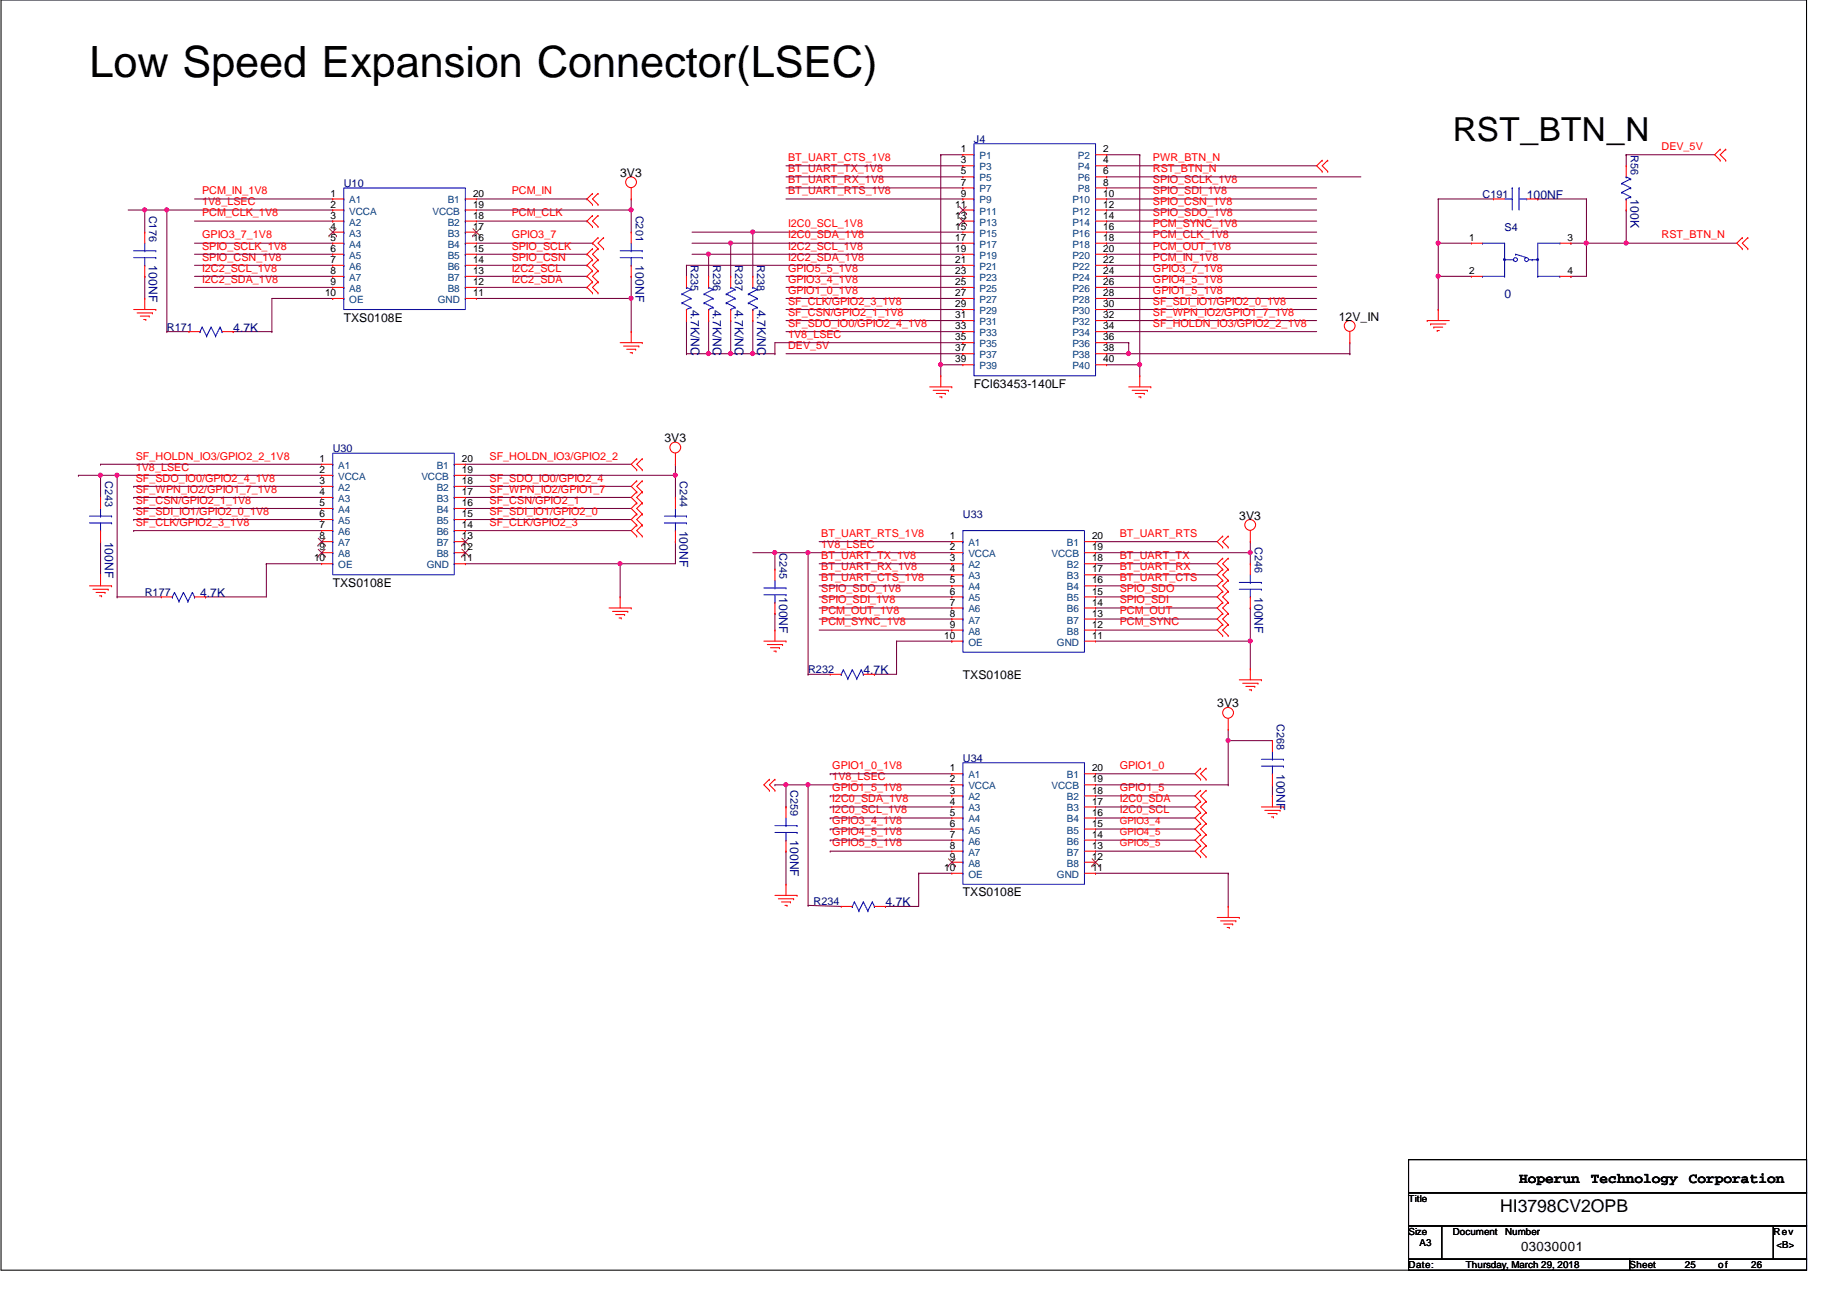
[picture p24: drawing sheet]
<svg xmlns="http://www.w3.org/2000/svg" width="297mm" height="210mm" viewBox="0 0 297 210" stroke-linecap="round" stroke-linejoin="round" font-family="sans-serif">
<defs><g id="words">
<text font-size="6.9" x="14.4" y="12.4">Low Speed Expansion Connector(LSEC)</text>
<text font-size="5.3" x="233.6" y="22.7">RST_BTN_N</text>
<text font-size="2.8" x="241.3" y="194.9">HI3798CV2OPB</text>
<g font-size="2.3">
<text x="244.3" y="190.2">Hoperun</text>
<text x="255.9" y="190.2">Technology</text>
<text x="271.6" y="190.2">Corporation</text>
</g>
<text font-size="2.1" x="244.6" y="201.3">03030001</text>
<g font-size="1.9">
<text x="99.7" y="28.4">3V3</text>
<text x="55.3" y="51.7">TXS0108E</text>
<text x="215.3" y="51.6">12V_IN</text>
<text x="156.6" y="62.4">FCI63453-140LF</text>
<text x="106.8" y="71.1">3V3</text>
<text x="199.3" y="83.6">3V3</text>
<text x="53.5" y="94.4">TXS0108E</text>
<text x="154.9" y="109.2">TXS0108E</text>
<text x="195.7" y="113.8">3V3</text>
<text x="154.9" y="144.2">TXS0108E</text>
</g>
<g font-size="1.9" fill="#000080">
<text x="245.5" y="32">100NF</text>
<text x="262.2" y="32" transform="rotate(90 262.2 32)">100K</text>
<text x="24" y="42.7" transform="rotate(90 24 42.7)">100NF</text>
<text x="102.2" y="42.7" transform="rotate(90 102.2 42.7)">100NF</text>
<text x="37.5" y="53.3">4.7K</text>
<text x="111.1" y="49.8" transform="rotate(90 111.1 49.8)">4.7K/NC</text>
<text x="114.6" y="49.8" transform="rotate(90 114.6 49.8)">4.7K/NC</text>
<text x="118.2" y="49.8" transform="rotate(90 118.2 49.8)">4.7K/NC</text>
<text x="121.7" y="49.8" transform="rotate(90 121.7 49.8)">4.7K/NC</text>
<text x="242" y="48">0</text>
<text x="16.8" y="87.1" transform="rotate(90 16.8 87.1)">100NF</text>
<text x="109.3" y="85.3" transform="rotate(90 109.3 85.3)">100NF</text>
<text x="32.2" y="96">4.7K</text>
<text x="125.3" y="96" transform="rotate(90 125.3 96)">100NF</text>
<text x="201.8" y="96" transform="rotate(90 201.8 96)">100NF</text>
<text x="138.9" y="108.5">4.7K</text>
<text x="205.3" y="124.5" transform="rotate(90 205.3 124.5)">100NF</text>
<text x="127.1" y="135.1" transform="rotate(90 127.1 135.1)">100NF</text>
<text x="142.4" y="145.8">4.7K</text>
</g>
<g font-size="1.7" fill="#000080">
<text x="156.6" y="22.9">J4</text>
<text x="262.3" y="24.9" transform="rotate(90 262.3 24.9)">R56</text>
<text x="24" y="34.7" transform="rotate(90 24 34.7)">C176</text>
<text x="55.3" y="30.1">U10</text>
<text x="102.2" y="34.7" transform="rotate(90 102.2 34.7)">C201</text>
<text x="238.4" y="31.8">C191</text>
<text x="242" y="37.2">S4</text>
<text x="111.1" y="42.7" transform="rotate(90 111.1 42.7)">R235</text>
<text x="114.7" y="42.7" transform="rotate(90 114.7 42.7)">R236</text>
<text x="118.2" y="42.7" transform="rotate(90 118.2 42.7)">R237</text>
<text x="121.8" y="42.7" transform="rotate(90 121.8 42.7)">R238</text>
<text x="26.8" y="53.2">R171</text>
<text x="16.9" y="77.3" transform="rotate(90 16.9 77.3)">C243</text>
<text x="53.5" y="72.7">U30</text>
<text x="109.3" y="77.3" transform="rotate(90 109.3 77.3)">C244</text>
<text x="154.9" y="83.4">U33</text>
<text x="125.3" y="88.9" transform="rotate(90 125.3 88.9)">C245</text>
<text x="201.8" y="88" transform="rotate(90 201.8 88)">C246</text>
<text x="23.3" y="95.8">R177</text>
<text x="130" y="108.3">R232</text>
<text x="205.4" y="116.5" transform="rotate(90 205.4 116.5)">C268</text>
<text x="154.9" y="122.5">U34</text>
<text x="127.1" y="127.1" transform="rotate(90 127.1 127.1)">C259</text>
<text x="130.8" y="145.6">R234</text>
</g>
<g font-size="1.7" fill="#f00">
<text x="126.7" y="29.5">BT_UART_RX_1V8</text>
<text x="126.7" y="27.7">BT_UART_TX_1V8</text>
<text x="126.7" y="25.9">BT_UART_CTS_1V8</text>
<text x="185.4" y="29.5">SPIO_SCLK_1V8</text>
<text x="185.4" y="25.9">PWR_BTN_N</text>
<text x="185.4" y="27.7">RST_BTN_N</text>
<text x="267.2" y="24.1">DEV_5V</text>
<text x="32.5" y="33">1V8_LSEC</text>
<text x="32.5" y="31.2">PCM_IN_1V8</text>
<text x="32.5" y="34.8">PCM_CLK_1V8</text>
<text x="82.3" y="34.8">PCM_CLK</text>
<text x="82.3" y="31.2">PCM_IN</text>
<text x="126.7" y="31.2">BT_UART_RTS_1V8</text>
<text x="185.4" y="34.8">SPIO_SDO_1V8</text>
<text x="185.4" y="31.2">SPIO_SDI_1V8</text>
<text x="185.4" y="33">SPIO_CSN_1V8</text>
<text x="32.5" y="38.4">GPIO3_7_1V8</text>
<text x="32.5" y="41.9">SPIO_CSN_1V8</text>
<text x="32.5" y="40.1">SPIO_SCLK_1V8</text>
<text x="82.3" y="38.4">GPIO3_7</text>
<text x="82.3" y="40.1">SPIO_SCLK</text>
<text x="82.3" y="41.9">SPIO_CSN</text>
<text x="126.7" y="41.9">I2C2_SDA_1V8</text>
<text x="126.7" y="40.1">I2C2_SCL_1V8</text>
<text x="126.7" y="36.6">I2C0_SCL_1V8</text>
<text x="126.7" y="38.4">I2C0_SDA_1V8</text>
<text x="185.4" y="41.9">PCM_IN_1V8</text>
<text x="185.4" y="38.4">PCM_CLK_1V8</text>
<text x="185.4" y="40.1">PCM_OUT_1V8</text>
<text x="185.4" y="36.6">PCM_SYNC_1V8</text>
<text x="267.2" y="38.4">RST_BTN_N</text>
<text x="32.5" y="45.5">I2C2_SDA_1V8</text>
<text x="32.5" y="43.7">I2C2_SCL_1V8</text>
<text x="82.3" y="45.5">I2C2_SDA</text>
<text x="82.3" y="43.7">I2C2_SCL</text>
<text x="126.7" y="43.7">GPIO5_5_1V8</text>
<text x="126.7" y="45.5">GPIO3_4_1V8</text>
<text x="126.7" y="47.2">GPIO1_0_1V8</text>
<text x="185.4" y="43.7">GPIO3_7_1V8</text>
<text x="185.4" y="45.5">GPIO4_5_1V8</text>
<text x="185.4" y="47.2">GPIO1_5_1V8</text>
<text x="126.7" y="49">SF_CLK/GPIO2_3_1V8</text>
<text x="126.7" y="50.8">SF_CSN/GPIO2_1_1V8</text>
<text x="126.7" y="52.6">SF_SDO_IO0/GPIO2_4_1V8</text>
<text x="185.4" y="49">SF_SDI_IO1/GPIO2_0_1V8</text>
<text x="185.4" y="50.8">SF_WPN_IO2/GPIO1_7_1V8</text>
<text x="185.4" y="52.6">SF_HOLDN_IO3/GPIO2_2_1V8</text>
<text x="126.7" y="56.1">DEV_5V</text>
<text x="126.7" y="54.4">1V8_LSEC</text>
<text x="21.8" y="75.7">1V8_LSEC</text>
<text x="21.8" y="77.5">SF_SDO_IO0/GPIO2_4_1V8</text>
<text x="21.8" y="73.9">SF_HOLDN_IO3/GPIO2_2_1V8</text>
<text x="78.7" y="77.5">SF_SDO_IO0/GPIO2_4</text>
<text x="78.7" y="73.9">SF_HOLDN_IO3/GPIO2_2</text>
<text x="21.8" y="82.8">SF_SDI_IO1/GPIO2_0_1V8</text>
<text x="21.8" y="81">SF_CSN/GPIO2_1_1V8</text>
<text x="21.8" y="79.2">SF_WPN_IO2/GPIO1_7_1V8</text>
<text x="78.7" y="81">SF_CSN/GPIO2_1</text>
<text x="78.7" y="82.8">SF_SDI_IO1/GPIO2_0</text>
<text x="78.7" y="79.2">SF_WPN_IO2/GPIO1_7</text>
<text x="21.8" y="84.6">SF_CLK/GPIO2_3_1V8</text>
<text x="78.7" y="84.6">SF_CLK/GPIO2_3</text>
<text x="132.1" y="88.1">1V8_LSEC</text>
<text x="132.1" y="86.4">BT_UART_RTS_1V8</text>
<text x="132.1" y="89.9">BT_UART_TX_1V8</text>
<text x="180.1" y="89.9">BT_UART_TX</text>
<text x="180.1" y="86.4">BT_UART_RTS</text>
<text x="132.1" y="95.2">SPIO_SDO_1V8</text>
<text x="132.1" y="91.7">BT_UART_RX_1V8</text>
<text x="132.1" y="93.5">BT_UART_CTS_1V8</text>
<text x="180.1" y="91.7">BT_UART_RX</text>
<text x="180.1" y="93.5">BT_UART_CTS</text>
<text x="180.1" y="95.2">SPIO_SDO</text>
<text x="132.1" y="97">SPIO_SDI_1V8</text>
<text x="132.1" y="98.8">PCM_OUT_1V8</text>
<text x="132.1" y="100.6">PCM_SYNC_1V8</text>
<text x="180.1" y="97">SPIO_SDI</text>
<text x="180.1" y="100.6">PCM_SYNC</text>
<text x="180.1" y="98.8">PCM_OUT</text>
<text x="133.9" y="125.5">1V8_LSEC</text>
<text x="133.9" y="123.7">GPIO1_0_1V8</text>
<text x="180.1" y="123.7">GPIO1_0</text>
<text x="133.9" y="127.3">GPIO1_5_1V8</text>
<text x="133.9" y="130.8">I2C0_SCL_1V8</text>
<text x="133.9" y="129">I2C0_SDA_1V8</text>
<text x="180.1" y="127.3">GPIO1_5</text>
<text x="180.1" y="130.8">I2C0_SCL</text>
<text x="180.1" y="129">I2C0_SDA</text>
<text x="133.9" y="136.1">GPIO5_5_1V8</text>
<text x="133.9" y="134.4">GPIO4_5_1V8</text>
<text x="133.9" y="132.6">GPIO3_4_1V8</text>
</g>
<g font-size="1.6">
<text x="154.5" y="24.5">1</text>
<text x="154.5" y="26.3">3</text>
<text x="154.5" y="28.1">5</text>
<text x="154.5" y="29.8">7</text>
<text x="177.4" y="24.5">2</text>
<text x="177.4" y="26.3">4</text>
<text x="177.4" y="28.1">6</text>
<text x="177.4" y="29.8">8</text>
<text x="53.2" y="31.6">1</text>
<text x="53.2" y="33.4">2</text>
<text x="53.2" y="35.2">3</text>
<text x="76.1" y="35.2">18</text>
<text x="76.1" y="33.4">19</text>
<text x="76.1" y="31.6">20</text>
<text x="153.6" y="33.4">11</text>
<text x="153.6" y="35.2">13</text>
<text x="154.5" y="31.6">9</text>
<text x="177.4" y="31.6">10</text>
<text x="177.4" y="33.4">12</text>
<text x="177.4" y="35.2">14</text>
<text x="53.2" y="37">4</text>
<text x="53.2" y="38.7">5</text>
<text x="53.2" y="40.5">6</text>
<text x="76.1" y="40.5">15</text>
<text x="76.1" y="38.7">16</text>
<text x="76.1" y="37">17</text>
<text x="153.6" y="37">15</text>
<text x="153.6" y="38.7">17</text>
<text x="153.6" y="40.5">19</text>
<text x="177.4" y="37">16</text>
<text x="177.4" y="38.7">18</text>
<text x="177.4" y="40.5">20</text>
<text x="236.3" y="38.7">1</text>
<text x="252.1" y="38.7">3</text>
<text x="52.3" y="47.6">10</text>
<text x="53.2" y="42.3">7</text>
<text x="53.2" y="44.1">8</text>
<text x="53.2" y="45.8">9</text>
<text x="76.1" y="47.6">11</text>
<text x="76.1" y="45.8">12</text>
<text x="76.1" y="44.1">13</text>
<text x="76.1" y="42.3">14</text>
<text x="153.6" y="42.3">21</text>
<text x="153.6" y="44.1">23</text>
<text x="153.6" y="45.8">25</text>
<text x="153.6" y="47.6">27</text>
<text x="177.4" y="42.3">22</text>
<text x="177.4" y="44.1">24</text>
<text x="177.4" y="45.8">26</text>
<text x="177.4" y="47.6">28</text>
<text x="236.3" y="44.1">2</text>
<text x="252.1" y="44.1">4</text>
<text x="153.6" y="49.4">29</text>
<text x="153.6" y="51.2">31</text>
<text x="153.6" y="53">33</text>
<text x="177.4" y="49.4">30</text>
<text x="177.4" y="51.2">32</text>
<text x="177.4" y="53">34</text>
<text x="153.6" y="54.7">35</text>
<text x="153.6" y="56.5">37</text>
<text x="153.6" y="58.3">39</text>
<text x="177.4" y="54.7">36</text>
<text x="177.4" y="56.5">38</text>
<text x="177.4" y="58.3">40</text>
<text x="51.4" y="74.3">1</text>
<text x="51.4" y="76.1">2</text>
<text x="51.4" y="77.9">3</text>
<text x="74.3" y="77.9">18</text>
<text x="74.3" y="76.1">19</text>
<text x="74.3" y="74.3">20</text>
<text x="51.4" y="79.6">4</text>
<text x="51.4" y="81.4">5</text>
<text x="51.4" y="83.2">6</text>
<text x="74.3" y="83.2">15</text>
<text x="74.3" y="81.4">16</text>
<text x="74.3" y="79.6">17</text>
<text x="51.4" y="85">7</text>
<text x="51.4" y="86.7">8</text>
<text x="51.4" y="88.5">9</text>
<text x="74.3" y="88.5">12</text>
<text x="74.3" y="86.7">13</text>
<text x="74.3" y="85">14</text>
<text x="152.7" y="86.7">1</text>
<text x="152.7" y="88.5">2</text>
<text x="175.6" y="88.5">19</text>
<text x="175.6" y="86.7">20</text>
<text x="50.5" y="90.3">10</text>
<text x="74.3" y="90.3">11</text>
<text x="152.7" y="90.3">3</text>
<text x="152.7" y="92.1">4</text>
<text x="152.7" y="93.9">5</text>
<text x="152.7" y="95.6">6</text>
<text x="175.6" y="95.6">15</text>
<text x="175.6" y="93.9">16</text>
<text x="175.6" y="92.1">17</text>
<text x="175.6" y="90.3">18</text>
<text x="152.7" y="97.4">7</text>
<text x="152.7" y="99.2">8</text>
<text x="152.7" y="101">9</text>
<text x="175.6" y="101">12</text>
<text x="175.6" y="99.2">13</text>
<text x="175.6" y="97.4">14</text>
<text x="151.8" y="102.7">10</text>
<text x="175.6" y="102.7">11</text>
<text x="152.7" y="124.1">1</text>
<text x="152.7" y="125.9">2</text>
<text x="175.6" y="125.9">19</text>
<text x="175.6" y="124.1">20</text>
<text x="152.7" y="127.6">3</text>
<text x="152.7" y="129.4">4</text>
<text x="152.7" y="131.2">5</text>
<text x="175.6" y="131.2">16</text>
<text x="175.6" y="129.4">17</text>
<text x="175.6" y="127.6">18</text>
<text x="152.7" y="133">6</text>
<text x="152.7" y="134.7">7</text>
<text x="152.7" y="136.5">8</text>
<text x="175.6" y="136.5">13</text>
<text x="175.6" y="134.7">14</text>
<text x="175.6" y="133">15</text>
<text x="151.8" y="140.1">10</text>
<text x="152.7" y="138.3">9</text>
<text x="175.6" y="140.1">11</text>
<text x="175.6" y="138.3">12</text>
<text x="226.5" y="193.3">Title</text>
<text x="226.5" y="198.6">Size</text>
<text x="226.5" y="204">Date:</text>
<text x="228.3" y="200.4">A3</text>
<text x="233.6" y="198.6">Document</text>
<text x="235.8" y="204">Thursday, March 29, 2018</text>
<text x="242.1" y="198.6">Number</text>
<text x="262.1" y="204">Sheet</text>
<text x="271" y="204">25</text>
<text x="276.3" y="204">o f</text>
<text x="281.6" y="204">26</text>
<text x="285.2" y="198.6">Rev</text>
<text x="285.7" y="200.7">&lt;B&gt;</text>
</g>
<g font-size="1.6" fill="#004080">
<text x="157.5" y="25.6">P1</text>
<text x="157.5" y="27.4">P3</text>
<text x="157.5" y="29.2">P5</text>
<text x="173.4" y="25.6">P2</text>
<text x="173.4" y="27.4">P4</text>
<text x="173.4" y="29.2">P6</text>
<text x="56.2" y="32.7">A1</text>
<text x="56.2" y="34.5">VCCA</text>
<text x="69.6" y="34.5">VCCB</text>
<text x="72" y="32.7">B1</text>
<text x="157.5" y="30.9">P7</text>
<text x="157.5" y="32.7">P9</text>
<text x="157.5" y="34.5">P11</text>
<text x="172.5" y="32.7">P10</text>
<text x="172.5" y="34.5">P12</text>
<text x="173.4" y="30.9">P8</text>
<text x="56.2" y="36.3">A2</text>
<text x="56.2" y="38.1">A3</text>
<text x="56.2" y="39.8">A4</text>
<text x="56.2" y="41.6">A5</text>
<text x="72" y="41.6">B5</text>
<text x="72" y="39.8">B4</text>
<text x="72" y="38.1">B3</text>
<text x="72" y="36.3">B2</text>
<text x="157.5" y="36.3">P13</text>
<text x="157.5" y="38.1">P15</text>
<text x="157.5" y="39.8">P17</text>
<text x="157.5" y="41.6">P19</text>
<text x="172.5" y="36.3">P14</text>
<text x="172.5" y="38.1">P16</text>
<text x="172.5" y="39.8">P18</text>
<text x="172.5" y="41.6">P20</text>
<text x="56.2" y="43.4">A6</text>
<text x="56.2" y="45.2">A7</text>
<text x="56.2" y="46.9">A8</text>
<text x="72" y="46.9">B8</text>
<text x="72" y="45.2">B7</text>
<text x="72" y="43.4">B6</text>
<text x="157.5" y="43.4">P21</text>
<text x="157.5" y="45.2">P23</text>
<text x="157.5" y="46.9">P25</text>
<text x="172.5" y="43.4">P22</text>
<text x="172.5" y="45.2">P24</text>
<text x="172.5" y="46.9">P26</text>
<text x="56.2" y="48.7">OE</text>
<text x="70.4" y="48.7">GND</text>
<text x="157.5" y="48.7">P27</text>
<text x="157.5" y="50.5">P29</text>
<text x="157.5" y="52.3">P31</text>
<text x="172.5" y="48.7">P28</text>
<text x="172.5" y="50.5">P30</text>
<text x="172.5" y="52.3">P32</text>
<text x="157.5" y="54.1">P33</text>
<text x="157.5" y="55.8">P35</text>
<text x="157.5" y="57.6">P37</text>
<text x="157.5" y="59.4">P39</text>
<text x="172.5" y="54.1">P34</text>
<text x="172.5" y="55.8">P36</text>
<text x="172.5" y="57.6">P38</text>
<text x="172.5" y="59.4">P40</text>
<text x="54.4" y="75.4">A1</text>
<text x="54.4" y="77.2">VCCA</text>
<text x="67.8" y="77.2">VCCB</text>
<text x="70.2" y="75.4">B1</text>
<text x="54.4" y="79">A2</text>
<text x="54.4" y="80.7">A3</text>
<text x="54.4" y="82.5">A4</text>
<text x="70.2" y="82.5">B4</text>
<text x="70.2" y="80.7">B3</text>
<text x="70.2" y="79">B2</text>
<text x="54.4" y="84.3">A5</text>
<text x="54.4" y="86.1">A6</text>
<text x="54.4" y="87.8">A7</text>
<text x="54.4" y="89.6">A8</text>
<text x="70.2" y="89.6">B8</text>
<text x="70.2" y="87.8">B7</text>
<text x="70.2" y="86.1">B6</text>
<text x="70.2" y="84.3">B5</text>
<text x="155.7" y="87.8">A1</text>
<text x="155.7" y="89.6">VCCA</text>
<text x="169.1" y="89.6">VCCB</text>
<text x="171.6" y="87.8">B1</text>
<text x="54.4" y="91.4">OE</text>
<text x="68.6" y="91.4">GND</text>
<text x="155.7" y="91.4">A2</text>
<text x="155.7" y="93.2">A3</text>
<text x="155.7" y="95">A4</text>
<text x="171.6" y="95">B4</text>
<text x="171.6" y="93.2">B3</text>
<text x="171.6" y="91.4">B2</text>
<text x="155.7" y="96.7">A5</text>
<text x="155.7" y="98.5">A6</text>
<text x="155.7" y="100.3">A7</text>
<text x="171.6" y="100.3">B7</text>
<text x="171.6" y="98.5">B6</text>
<text x="171.6" y="96.7">B5</text>
<text x="155.7" y="102.1">A8</text>
<text x="155.7" y="103.8">OE</text>
<text x="170" y="103.8">GND</text>
<text x="171.6" y="102.1">B8</text>
<text x="155.7" y="125.2">A1</text>
<text x="171.6" y="125.2">B1</text>
<text x="155.7" y="127">VCCA</text>
<text x="155.7" y="128.7">A2</text>
<text x="155.7" y="130.5">A3</text>
<text x="169.1" y="127">VCCB</text>
<text x="171.6" y="130.5">B3</text>
<text x="171.6" y="128.7">B2</text>
<text x="155.7" y="132.3">A4</text>
<text x="155.7" y="134.1">A5</text>
<text x="155.7" y="135.8">A6</text>
<text x="155.7" y="137.6">A7</text>
<text x="171.6" y="137.6">B7</text>
<text x="171.6" y="135.8">B6</text>
<text x="171.6" y="134.1">B5</text>
<text x="171.6" y="132.3">B4</text>
<text x="155.7" y="139.4">A8</text>
<text x="155.7" y="141.2">OE</text>
<text x="170" y="141.2">GND</text>
<text x="171.6" y="139.4">B8</text>
</g>
<g font-size="1.6" fill="#f00">
<text x="180.1" y="132.6">GPIO3_4</text>
<text x="180.1" y="134.4">GPIO4_5</text>
<text x="180.1" y="136.1">GPIO5_5</text>
</g>
</g></defs>
<path d="M.2 0h290.3v204.3h-290.3z" fill="none" stroke="#000" stroke-width=".17"/>
<path d="M231.3 39.1h.1M231.3 39.1h5.3M231.3 39.1v5.3M231.3 44.4h.1" fill="none" stroke="#800040" stroke-width=".17"/>
<circle cx="231.3" cy="44.4" r=".32" fill="#f0f"/>
<circle cx="231.3" cy="44.4" r=".32" fill="none" stroke="#f0f" stroke-width=".17"/>
<path d="M231.3 44.4h.1M231.3 49.8h.1M231.3 44.4h5.3M231.3 44.4v5.4M108.6 76.5h.1M108.6 76.5v3.5" fill="none" stroke="#800040" stroke-width=".17"/>
<circle cx="108.6" cy="76.4" r=".32" fill="#f0f"/>
<circle cx="108.6" cy="76.4" r=".32" fill="none" stroke="#f0f" stroke-width=".17"/>
<g fill="none" stroke="#800040" stroke-width=".17">
<path d="M261.5 24.9h.1M261.5 24.9v1.8M261.5 24.9h14.3M110.4 56.9h.1M110.4 56.9h7.1M114 56.9h.1M121.1 56.9h.1M121.1 51.6v5.3M126.4 56.9h28.5M126.4 44.4h28.5M154.9 56.9h.1M154.9 44.4h.1"/>
<path d="M18.8 76.5h.1M18.8 76.5v19.5M99.7 90.7h.1M99.7 90.7h8.9M133.5 136.9h.1M133.5 136.9h19.6"/>
</g>
<circle cx="121" cy="56.9" r=".32" fill="#f0f"/>
<circle cx="121" cy="56.9" r=".32" fill="none" stroke="#f0f" stroke-width=".17"/>
<path d="M117.5 56.9h.1M117.5 51.6v5.3" fill="none" stroke="#800040" stroke-width=".17"/>
<circle cx="117.5" cy="56.9" r=".32" fill="#f0f"/>
<circle cx="117.5" cy="56.9" r=".32" fill="none" stroke="#f0f" stroke-width=".17"/>
<path d="M114 51.6h.1M114 51.6v5.3" fill="none" stroke="#800040" stroke-width=".17"/>
<circle cx="113.9" cy="56.9" r=".32" fill="#f0f"/>
<circle cx="113.9" cy="56.9" r=".32" fill="none" stroke="#f0f" stroke-width=".17"/>
<path d="M110.4 51.6h.1M110.4 51.6v5.3M16.2 76.5h.1M16.2 76.5v3.5" fill="none" stroke="#800040" stroke-width=".17"/>
<circle cx="16.1" cy="76.4" r=".32" fill="#f0f"/>
<circle cx="16.1" cy="76.4" r=".32" fill="none" stroke="#f0f" stroke-width=".17"/>
<path d="M16.2 76.5h.1M16.2 76.5h35.5M18.8 76.5h.1" fill="none" stroke="#800040" stroke-width=".17"/>
<circle cx="18.8" cy="76.4" r=".32" fill="#f0f"/>
<circle cx="18.8" cy="76.4" r=".32" fill="none" stroke="#f0f" stroke-width=".17"/>
<path d="M20.6 33.8h6.2M23.3 33.8h.1M12.6 76.5h.1M12.6 76.5h3.6M18.8 96h.1M18.8 96h7.1" fill="none" stroke="#800040" stroke-width=".17"/>
<circle cx="23.3" cy="33.8" r=".32" fill="#f0f"/>
<circle cx="23.3" cy="33.8" r=".32" fill="none" stroke="#f0f" stroke-width=".17"/>
<path d="M23.3 33.8h.1M23.3 33.8v3.5M26.8 33.8h.1M26.8 33.8h26.7M26.8 33.8v19.5M53.5 33.8h.1M26.8 53.3h.1M26.8 53.3h3.6" fill="none" stroke="#800040" stroke-width=".17"/>
<circle cx="26.8" cy="33.8" r=".32" fill="#f0f"/>
<circle cx="26.8" cy="33.8" r=".32" fill="none" stroke="#f0f" stroke-width=".17"/>
<path d="M130 88.9h.1M130 88.9h23.1M130 88.9v19.6" fill="none" stroke="#800040" stroke-width=".17"/>
<circle cx="129.9" cy="88.9" r=".32" fill="#f0f"/>
<circle cx="129.9" cy="88.9" r=".32" fill="none" stroke="#f0f" stroke-width=".17"/>
<path d="M124.6 88.9h.1M124.6 88.9v2.7M130 108.5h.1M130 108.5h3.5" fill="none" stroke="#800040" stroke-width=".17"/>
<circle cx="124.6" cy="88.9" r=".32" fill="#f0f"/>
<circle cx="124.6" cy="88.9" r=".32" fill="none" stroke="#f0f" stroke-width=".17"/>
<path d="M121.1 88.9h8.9M124.6 88.9h.1M130 88.9h.1M124.6 126.2h.1M124.6 126.2h28.5M130 126.2h.1M130 145.6h.1M130 145.6l5.3 .2" fill="none" stroke="#800040" stroke-width=".17"/>
<circle cx="129.9" cy="126.2" r=".32" fill="#f0f"/>
<circle cx="129.9" cy="126.2" r=".32" fill="none" stroke="#f0f" stroke-width=".17"/>
<path d="M126.4 129.8h.1M126.4 126.2v3.6" fill="none" stroke="#800040" stroke-width=".17"/>
<circle cx="126.4" cy="126.2" r=".32" fill="#f0f"/>
<circle cx="126.4" cy="126.2" r=".32" fill="none" stroke="#f0f" stroke-width=".17"/>
<g fill="none" stroke="#800040" stroke-width=".17">
<path d="M31.3 32h22.2M31.3 39.1h22.2M31.3 35.6h22.2M53.5 32h.1M53.5 39.1h.1M53.5 35.6h.1M76.6 39.1h18.7M76.6 35.6h17.8M94.4 35.6h.1M95.3 39.1h.1M178 35.6h.1M178 32h.1"/>
<path d="M178 39.1h.1M178 33.8h.1M178 32h33.7M178 39.1h33.7M178 35.6h33.7M178 33.8h33.7M31.3 42.7h22.2M31.3 46.2h22.2M31.3 44.4h22.2M53.5 46.2h.1M53.5 42.7h.1M53.5 44.4h.1"/>
<path d="M76.6 42.7h17.8M76.6 40.9h17.8M94.4 40.9h.1M94.4 42.7h.1M110.4 42.7h.1M110.4 42.7h44.5M110.4 42.7v1.7M111.3 40.9h43.6M114 40.9h.1M126.4 46.2h28.5M126.4 48h28.5M126.4 49.8h28.5"/>
<path d="M126.4 51.6h28.5M126.4 53.3h28.5M154.9 42.7h.1M154.9 46.2h.1M154.9 48h.1M154.9 49.8h.1M154.9 51.6h.1M154.9 53.3h.1M178 42.7h.1M178 44.4h.1M178 46.2h.1M178 48h.1"/>
<path d="M178 49.8h.1M178 51.6h.1M178 53.3h.1M178 42.7h33.7M178 46.2h33.7M178 44.4h33.7M178 48h33.7M178 49.8h33.7M178 51.6h33.7M178 53.3h33.7M16.2 74.7h.1M16.2 74.7h35.5"/>
<path d="M21.5 78.2h.1M21.5 78.2h30.2M74.8 78.2h.1M74.8 78.2h26.7M21.5 85.3h.1M21.5 83.6h.1M21.5 81.8h.1M21.5 80h.1M21.5 85.3h30.2M21.5 83.6h30.2M21.5 81.8h30.2M21.5 80h30.2"/>
<path d="M74.8 85.3h.1M74.8 81.8h.1M74.8 85.3h26.7M74.8 81.8h26.7M131.7 96h21.4M131.7 97.8h21.4M153.1 96h.1M153.1 97.8h.1M176.2 90.7h.1M176.2 92.5h.1M176.2 94.2h.1M176.2 96h.1"/>
<path d="M176.2 96h19.5M176.2 90.7h19.5M176.2 92.5h19.5M176.2 94.2h19.5M133.5 135.1h.1M133.5 133.3h.1M133.5 128h.1M133.5 124.5h.1M133.5 135.1h19.6M133.5 133.3h19.6M133.5 128h19.6M133.5 124.5h19.6"/>
<path d="M176.2 128h.1M176.2 128h16"/>
</g>
<circle cx="113.9" cy="40.9" r=".32" fill="#f0f"/>
<circle cx="113.9" cy="40.9" r=".32" fill="none" stroke="#f0f" stroke-width=".17"/>
<path d="M178 30.2h.1M178 30.2h33.7M31.3 40.9h22.2M53.5 40.9h.1M101.5 48h.1M101.5 48v5.3M114 40.9h.1M114 40.9v3.5" fill="none" stroke="#800040" stroke-width=".17"/>
<circle cx="101.5" cy="48" r=".32" fill="#f0f"/>
<circle cx="101.5" cy="48" r=".32" fill="none" stroke="#f0f" stroke-width=".17"/>
<path d="M151.3 24.9h.1M151.3 24.9v33.8M76.6 48h24.9M101.5 48h.1M101.5 44.4h.1M101.5 44.4v3.6M151.3 58.7h.1M151.3 58.7h3.6" fill="none" stroke="#800040" stroke-width=".17"/>
<circle cx="151.3" cy="58.6" r=".32" fill="#f0f"/>
<circle cx="151.3" cy="58.6" r=".32" fill="none" stroke="#f0f" stroke-width=".17"/>
<path d="M151.3 24.9h.1M151.3 24.9h3.6M183.3 24.9h.1M183.3 24.9v33.8M151.3 58.7h.1M151.3 58.7v1.8M178 58.7h5.3M183.3 58.7h.1" fill="none" stroke="#800040" stroke-width=".17"/>
<circle cx="183.3" cy="58.6" r=".32" fill="#f0f"/>
<circle cx="183.3" cy="58.6" r=".32" fill="none" stroke="#f0f" stroke-width=".17"/>
<path d="M178 24.9h.1M178 24.9h5.3M231.3 39.1h.1M231.3 32v7.1M183.3 58.7h.1M183.3 58.7v1.8" fill="none" stroke="#800040" stroke-width=".17"/>
<circle cx="231.3" cy="39.1" r=".32" fill="#f0f"/>
<circle cx="231.3" cy="39.1" r=".32" fill="none" stroke="#f0f" stroke-width=".17"/>
<path d="M231.3 32h.1M231.3 32h8.9M23.3 44.4h.1M23.3 44.4v3.6M74.8 90.7h24.9M99.7 90.7h.1M99.7 90.7v5.3M108.6 87.1h.1M108.6 87.1v3.6" fill="none" stroke="#800040" stroke-width=".17"/>
<circle cx="99.7" cy="90.7" r=".32" fill="#f0f"/>
<circle cx="99.7" cy="90.7" r=".32" fill="none" stroke="#f0f" stroke-width=".17"/>
<path d="M16.2 87.1h.1M16.2 87.1v5.4M201.1 97.8h.1M201.1 97.8v9.8M176.2 103.1h24.9M201.1 103.1h.1" fill="none" stroke="#800040" stroke-width=".17"/>
<circle cx="201.1" cy="103.1" r=".32" fill="#f0f"/>
<circle cx="201.1" cy="103.1" r=".32" fill="none" stroke="#f0f" stroke-width=".17"/>
<path d="M76.6 33.8h24.9M101.5 33.8h.1M124.6 98.7h.1M124.6 98.7v2.6M126.4 136.9h.1M126.4 136.9v5.3M176.2 140.5h.1M176.2 140.5h21.3M197.5 140.5h.1M197.5 140.5v5.3" fill="none" stroke="#800040" stroke-width=".17"/>
<circle cx="101.5" cy="33.8" r=".32" fill="#f0f"/>
<circle cx="101.5" cy="33.8" r=".32" fill="none" stroke="#f0f" stroke-width=".17"/>
<path d="M101.5 33.8h.1M101.5 33.8v3.5M74.8 76.5h33.8M108.6 76.5h.1M176.2 88.9h24.9M201.1 88.9h.1" fill="none" stroke="#800040" stroke-width=".17"/>
<circle cx="201.1" cy="88.9" r=".32" fill="#f0f"/>
<circle cx="201.1" cy="88.9" r=".32" fill="none" stroke="#f0f" stroke-width=".17"/>
<path d="M178 26.7h.1M178 28.4h.1M178 26.7h33.7M178 28.4h40.9M252.6 39.1h.1M252.6 39.1h8.9M255.1 39.1h.1M201.1 88.9h.1M201.1 88.9v1.8M176.2 126.2h.1M176.2 126.2h21.3" fill="none" stroke="#800040" stroke-width=".17"/>
<circle cx="261.5" cy="39.1" r=".32" fill="#f0f"/>
<circle cx="261.5" cy="39.1" r=".32" fill="none" stroke="#f0f" stroke-width=".17"/>
<circle cx="255.1" cy="39.1" r=".33" fill="#f0f"/>
<circle cx="255.1" cy="39.1" r=".33" fill="none" stroke="#f0f" stroke-width=".17"/>
<g fill="none" stroke="#800040" stroke-width=".17">
<path d="M76.6 32h17.8M94.4 32h.1M111.3 37.3h43.6M121.1 37.3h.1M126.4 32h28.5M126.4 30.2h28.5M126.4 28.4h28.5M126.4 26.7h28.5M154.9 32h.1M154.9 30.2h.1M154.9 28.4h.1M154.9 26.7h.1"/>
<path d="M178 37.3h.1M178 37.3h33.7M247.3 32h.1M247.3 32h7.8M255.1 39.1h.1M255.1 32h.1M255.1 32v12.4h-2.5M261.5 39.1h.1M261.5 33.8h.1M261.5 39.1h17.8M261.5 33.8v5.3M37.5 53.3h.1"/>
<path d="M37.5 53.3h6.2M43.7 53.3h.1M53.5 48h.1M53.5 48h-9.8v5.3M76.6 44.4h17.8M76.6 46.2h17.8M94.4 46.2h.1M94.4 44.4h.1M178 40.9h.1M178 40.9h33.7M252.6 44.4h.1M74.8 74.7h.1"/>
<path d="M74.8 74.7h26.7M33.1 96h.1M42.8 90.7h.1M42.8 90.7h8.9M42.8 90.7v5.3h-9.7M74.8 83.6h.1M74.8 83.6h26.7M131.7 99.6h21.4M131.7 87.1h21.4M131.7 92.5h21.4M131.7 90.7h21.4M131.7 94.2h21.4"/>
<path d="M153.1 99.6h.1M153.1 87.1h.1M153.1 92.5h.1M153.1 90.7h.1M153.1 94.2h.1M176.2 97.8h.1M176.2 87.1h.1M176.2 99.6h.1M176.2 99.6h19.5M176.2 87.1h19.5M176.2 97.8h19.5M131.7 101.3h21.4"/>
<path d="M140.6 108.5h.1M144.2 103.1h.1M144.2 103.1v5.4h-3.6M144.2 103.1h8.9M153.1 101.3h.1M153.1 103.1h.1M176.2 101.3h.1M176.2 101.3h19.5M133.5 131.6h.1M133.5 131.6h19.6M176.2 131.6h.1M176.2 129.8h.1"/>
<path d="M176.2 131.6h16M176.2 129.8h16"/>
</g>
<circle cx="121" cy="37.3" r=".32" fill="#f0f"/>
<circle cx="121" cy="37.3" r=".32" fill="none" stroke="#f0f" stroke-width=".17"/>
<path d="M111.3 39.1h43.6M117.5 39.1h.1M121.1 37.3h.1M121.1 37.3v7.1M133.5 129.8h.1M133.5 129.8h19.6" fill="none" stroke="#800040" stroke-width=".17"/>
<circle cx="117.5" cy="39.1" r=".32" fill="#f0f"/>
<circle cx="117.5" cy="39.1" r=".32" fill="none" stroke="#f0f" stroke-width=".17"/>
<g fill="none" stroke="#800040" stroke-width=".17">
<path d="M117.5 39.1h.1M117.5 39.1v5.3M178 56.9h.1M178 56.9h39.1M217.1 56.9h.1M74.8 80h.1M74.8 80h26.7M176.2 124.5h.1M176.2 124.5h16M142.4 145.8h.1M147.7 140.5h.1M147.7 140.5v5.3h-5.3"/>
<path d="M147.7 140.5h5.4"/>
</g>
<circle cx="181.5" cy="56.9" r=".32" fill="#f0f"/>
<circle cx="181.5" cy="56.9" r=".32" fill="none" stroke="#f0f" stroke-width=".17"/>
<g fill="none" stroke="#800040" stroke-width=".17">
<path d="M101.5 33.8h.1M101.5 32v1.8M117.5 56.9h.1M117.5 56.9h7.1M121.1 56.9h.1M124.6 56.9h.1M154.9 55.1h.1M154.9 55.1h-30.3v1.8M178 55.1h.1M178 55.1h3.5M181.5 55.1h.1M181.5 55.1v1.8"/>
<path d="M217.1 56.9h.1M217.1 55.1v1.8M108.6 76.5h.1M108.6 74.7v1.8M201.1 88.9h.1M201.1 87.1v1.8M197.5 119.1h.1M197.5 117.3v1.8M197.5 119.1h7.1M130 126.2h.1M130 126.2v19.4M176.2 133.3h.1"/>
<path d="M176.2 135.1h.1M176.2 136.9h.1M176.2 133.3h16M176.2 135.1h16M176.2 136.9h16"/>
</g>
<circle cx="197.5" cy="119.1" r=".32" fill="#f0f"/>
<circle cx="197.5" cy="119.1" r=".32" fill="none" stroke="#f0f" stroke-width=".17"/>
<path d="M197.5 119.1v7.1M197.5 126.2h.1M204.6 128h.1M204.6 126.2v1.8" fill="none" stroke="#800040" stroke-width=".17"/>
<g fill="none" stroke="#f00" stroke-width=".17">
<path d="M23.3 37.3h.1M23.3 37.3v1.8M53.5 32h.1M53.5 33.8h.1M53.5 35.6h.1M53.5 37.3h.1M53.5 39.1h.1M53.5 32h1.8M53.5 33.8h1.8M53.5 35.6h1.8M53.5 37.3h1.8M53.5 39.1h1.8"/>
<path d="M74.8 32h1.8M74.8 33.8h1.8M74.8 35.6h1.8M74.8 37.3h1.8M74.8 39.1h1.8M76.6 39.1h.1M76.6 37.3h.1M76.6 35.6h.1M76.6 33.8h.1M76.6 32h.1M95.3 31.1h.1M95.3 32.9h.1"/>
<path d="M95.3 34.7h.1M95.3 36.4h.1M95.3 31.1l-.9 .9 .9 .9M95.3 34.7l-.9 .9 .9 .8M96.2 32.9h.1M96.2 31.1h.1M96.2 38.2h.1M96.2 36.4h.1M96.2 34.7h.1M96.2 31.1l-.9 .9 .9 .9M96.2 38.2l-.9 .9 .9 .9M96.2 34.7l-.9 .9 .9 .8"/>
<path d="M97.1 38.2h.1M97.1 38.2l-.9 .9 .9 .9M101.5 32h.1M101.5 37.3h.1M101.5 30.2v1.8M101.5 37.3v1.8M154.9 24.9h.1M154.9 26.7h.1M154.9 28.4h.1M154.9 30.2h.1M154.9 32h.1M154.9 33.8h.1"/>
<path d="M154.9 35.6h.1M154.9 37.3h.1M154.9 39.1h.1M154.9 32h1.7M154.9 33.8h1.7M154.9 35.6h1.7M154.9 37.3h1.7M154.9 39.1h1.7M154.9 24.9h1.7M154.9 26.7h1.7M154.9 28.4h1.7M154.9 30.2h1.7"/>
<path d="M176.2 32h1.8M176.2 33.8h1.8M176.2 35.6h1.8M176.2 37.3h1.8M176.2 39.1h1.8M176.2 24.9h1.8M176.2 26.7h1.8M176.2 28.4h1.8M176.2 30.2h1.8M178 24.9h.1M178 26.7h.1M178 28.4h.1"/>
<path d="M178 30.2h.1M178 32h.1M178 33.8h.1M178 35.6h.1M178 37.3h.1M178 39.1h.1M212.6 25.8h.1M212.6 27.6h.1M212.6 25.8l-.9 .9 .9 .9M213.5 27.6h.1M213.5 25.8h.1M213.5 25.8l-.9 .9 .9 .9"/>
<path d="M236.6 39.1h.1M236.6 39.1h1.8M240.2 32h.1M240.2 32h1.8M245.5 32h1.8M247.3 32h.1M250.9 39.1h1.7M252.6 39.1h.1M261.5 26.7h.1M261.5 33.8h.1M261.5 26.7v1.7M261.5 32v1.8"/>
<path d="M276.6 24h.1M276.6 25.8h.1M276.6 24l-.8 .9 .8 .9M277.5 25.8h.1M277.5 24h.1M277.5 24l-.9 .9 .9 .9M280.2 38.2h.1M280.2 38.2l-.9 .9 .9 .9M281.1 38.2h.1M281.1 38.2l-.9 .9 .9 .9M21.5 49.8h3.6M22.1 50.3h2.4"/>
<path d="M22.6 50.8h1.4M23.1 51.4h.3M23.3 48h.1M23.3 44.4h.1M23.3 42.7v1.7M23.3 48v1.8M23.4 51.4h.1M24 50.8h.1M24.5 50.3h.1M25.1 49.8h.1M30.4 53.3h.1M30.4 53.3h1.8"/>
<path d="M35.7 53.3h1.8M37.5 53.3h.1M53.5 40.9h.1M53.5 42.7h.1M53.5 44.4h.1M53.5 46.2h.1M53.5 48h.1M53.5 40.9h1.8M53.5 42.7h1.8M53.5 44.4h1.8M53.5 46.2h1.8M53.5 48h1.8"/>
<path d="M74.8 40.9h1.8M74.8 42.7h1.8M74.8 44.4h1.8M74.8 46.2h1.8M74.8 48h1.8M76.6 48h.1M76.6 46.2h.1M76.6 44.4h.1M76.6 42.7h.1M76.6 40.9h.1M95.3 43.6h.1M95.3 45.3h.1"/>
<path d="M95.3 47.1h.1M95.3 41.8h.1M95.3 40h.1M95.3 43.6l-.9 .8 .9 .9M95.3 45.3l-.9 .9 .9 .9M95.3 41.8l-.9 .9 .9 .9M95.3 40l-.9 .9 .9 .9M96.2 45.3h.1M96.2 43.6h.1M96.2 47.1h.1M96.2 41.8h.1M96.2 40h.1"/>
<path d="M96.2 43.6l-.9 .8 .9 .9M96.2 45.3l-.9 .9 .9 .9M96.2 41.8l-.9 .9 .9 .9M96.2 40l-.9 .9 .9 .9M97.1 40h.1M99.7 55.1h3.6M100.3 55.7h2.4M100.8 56.2h1.4M101.3 56.7h.4M101.5 53.3h.1M101.5 44.4h.1M101.5 42.7v1.7"/>
<path d="M101.5 53.3v1.8M101.7 56.7h.1M102.2 56.2h.1M102.7 55.7h.1M103.3 55.1h.1M110.4 44.4h.1M110.4 51.6h.1M110.4 44.4v1.8M110.4 49.8v1.8M114 44.4h.1M114 51.6h.1M114 44.4v1.8"/>
<path d="M114 49.8v1.8M117.5 44.4h.1M117.5 51.6h.1M117.5 44.4v1.8M117.5 49.8v1.8M121.1 44.4h.1M121.1 51.6h.1M121.1 44.4v1.8M121.1 49.8v1.8M154.9 40.9h.1M154.9 42.7h.1M154.9 44.4h.1"/>
<path d="M154.9 46.2h.1M154.9 48h.1M154.9 49.8h.1M154.9 51.6h.1M154.9 53.3h.1M154.9 55.1h.1M154.9 56.9h.1M154.9 58.7h.1M154.9 55.1h1.7M154.9 51.6h1.7M154.9 49.8h1.7M154.9 40.9h1.7"/>
<path d="M154.9 42.7h1.7M154.9 44.4h1.7M154.9 46.2h1.7M154.9 48h1.7M154.9 53.3h1.7M154.9 56.9h1.7M154.9 58.7h1.7M176.2 55.1h1.8M176.2 51.6h1.8M176.2 49.8h1.8M176.2 40.9h1.8M176.2 42.7h1.8"/>
<path d="M176.2 44.4h1.8M176.2 46.2h1.8M176.2 48h1.8M176.2 53.3h1.8M176.2 56.9h1.8M176.2 58.7h1.8M178 40.9h.1M178 42.7h.1M178 44.4h.1M178 46.2h.1M178 48h.1M178 49.8h.1"/>
<path d="M178 51.6h.1M178 53.3h.1M178 55.1h.1M178 56.9h.1M178 58.7h.1M217.1 55.1h.1M217.1 53.3v1.8M229.5 51.6h.1M229.5 51.6h3.6M230.1 52.1h.1M230.1 52.1h2.4M230.6 52.6h.1"/>
<path d="M230.6 52.6h1.4M231.1 53.2h.1M231.1 53.2h.4M231.3 49.8h.1M231.3 49.8v1.8M236.6 44.4h.1M236.6 44.4h1.8M250.9 44.4h1.7M252.6 44.4h.1M280.2 40h.1M281.1 40h.1M51.7 74.7h.1"/>
<path d="M51.7 76.5h.1M51.7 78.2h.1M51.7 74.7h1.8M51.7 76.5h1.8M51.7 78.2h1.8M73.1 74.7h1.7M73.1 76.5h1.7M73.1 78.2h1.7M74.8 78.2h.1M74.8 76.5h.1M74.8 74.7h.1M102.4 79.1h.1"/>
<path d="M102.4 73.8h.1M102.4 75.6h.1M102.4 77.3h.1M102.4 79.1l-.9 .9 .9 .9M102.4 73.8l-.9 .9 .9 .9M102.4 77.3l-.9 .9 .9 .9M103.3 79.1h.1M103.3 75.6h.1M103.3 73.8h.1M103.3 77.3h.1M103.3 79.1l-.9 .9 .9 .9M103.3 73.8l-.9 .9 .9 .9"/>
<path d="M103.3 77.3l-.9 .9 .9 .9M108.6 74.7h.1M108.6 72.9v1.8M149.5 62.2h3.6M150.1 62.8h2.4M150.6 63.3h1.4M151.1 63.8h.4M151.3 60.5h.1M151.3 60.5v1.7M151.5 63.8h.1M152 63.3h.1M152.5 62.8h.1"/>
<path d="M153.1 62.2h.1M181.5 62.2h3.6M182.1 62.8h2.4M182.6 63.3h1.4M183.1 63.8h.4M183.3 60.5h.1M183.3 60.5v1.7M183.5 63.8h.1M184 63.3h.1M184.5 62.8h.1M185.1 62.2h.1M14.4 94.2h3.5"/>
<path d="M14.9 94.8h2.5M15.4 95.3h1.5M16 95.8h.3M16.2 92.5h.1M16.2 80h.1M16.2 87.1h.1M16.2 80v1.8M16.2 85.3v1.8M16.2 92.5v1.7M16.3 95.8h.1M16.9 95.3h.1M17.4 94.8h.1"/>
<path d="M17.9 94.2h.1M25.9 96h.1M25.9 96h1.8M31.3 96h1.8M33.1 96h.1M51.7 80h.1M51.7 81.8h.1M51.7 83.6h.1M51.7 85.3h.1M51.7 87.1h.1M51.7 88.9h.1M51.7 90.7h.1"/>
<path d="M51.7 87.1h1.8M51.7 88.9h1.8M51.7 90.7h1.8M51.7 80h1.8M51.7 81.8h1.8M51.7 83.6h1.8M51.7 85.3h1.8M73.1 87.1h1.7M73.1 88.9h1.7M73.1 90.7h1.7M73.1 80h1.7M73.1 81.8h1.7"/>
<path d="M73.1 83.6h1.7M73.1 85.3h1.7M74.8 90.7h.1M74.8 88.9h.1M74.8 87.1h.1M74.8 85.3h.1M74.8 83.6h.1M74.8 81.8h.1M74.8 80h.1M98 97.8h3.5M98.5 98.3h2.5M99 98.8h1.5"/>
<path d="M99.6 99.4h.3M99.7 96h.1M99.7 96v1.8M99.9 99.4h.1M100.5 98.8h.1M101 98.3h.1M101.5 97.8h.1M102.4 80.9h.1M102.4 82.7h.1M102.4 84.5h.1M102.4 86.2h.1M102.4 82.7l-.9 .9 .9 .9"/>
<path d="M102.4 80.9l-.9 .9 .9 .9M102.4 84.5l-.9 .8 .9 .9M103.3 80.9h.1M103.3 84.5h.1M103.3 82.7h.1M103.3 86.2h.1M103.3 82.7l-.9 .9 .9 .9M103.3 80.9l-.9 .9 .9 .9M103.3 84.5l-.9 .8 .9 .9M108.6 80h.1M108.6 87.1h.1M108.6 80v1.8"/>
<path d="M108.6 85.3v1.8M124.6 91.6h.1M124.6 98.7h.1M124.6 91.6v1.7M124.6 96.9v1.8M153.1 87.1h.1M153.1 88.9h.1M153.1 90.7h.1M153.1 92.5h.1M153.1 94.2h.1M153.1 96h.1M153.1 97.8h.1"/>
<path d="M153.1 99.6h.1M153.1 97.8h1.8M153.1 94.2h1.8M153.1 96h1.8M153.1 87.1h1.8M153.1 88.9h1.8M153.1 90.7h1.8M153.1 92.5h1.8M153.1 99.6h1.8M174.4 97.8h1.8M174.4 94.2h1.8M174.4 96h1.8"/>
<path d="M174.4 87.1h1.8M174.4 88.9h1.8M174.4 90.7h1.8M174.4 92.5h1.8M174.4 99.6h1.8M176.2 99.6h.1M176.2 97.8h.1M176.2 96h.1M176.2 94.2h.1M176.2 92.5h.1M176.2 90.7h.1M176.2 88.9h.1"/>
<path d="M176.2 87.1h.1M196.6 98.7h.1M196.6 86.2h.1M196.6 88h.1M196.6 96.9h.1M196.6 95.1h.1M196.6 93.3h.1M196.6 91.6h.1M196.6 89.8h.1M196.6 98.7l-.9 .9 .9 .9M196.6 86.2l-.9 .9 .9 .9M196.6 96.9l-.9 .9 .9 .9"/>
<path d="M196.6 95.1l-.9 .9 .9 .9M196.6 93.3l-.9 .9 .9 .9M196.6 91.6l-.9 .9 .9 .8M196.6 89.8l-.9 .9 .9 .9M197.5 98.7h.1M197.5 88h.1M197.5 86.2h.1M197.5 96.9h.1M197.5 95.1h.1M197.5 93.3h.1M197.5 91.6h.1M197.5 89.8h.1"/>
<path d="M197.5 98.7l-.9 .9 .9 .9M197.5 86.2l-.9 .9 .9 .9M197.5 96.9l-.9 .9 .9 .9M197.5 95.1l-.9 .9 .9 .9M197.5 93.3l-.9 .9 .9 .9M197.5 91.6l-.9 .9 .9 .8M197.5 89.8l-.9 .9 .9 .9M201.1 87.1h.1M201.1 90.7h.1M201.1 97.8h.1M201.1 85.3v1.8M201.1 90.7v1.8"/>
<path d="M201.1 96v1.8M122.8 103.1h3.6M123.4 103.7h2.5M123.9 104.2h1.4M124.5 104.7h.3M124.6 101.3h.1M124.6 101.3v1.8M124.8 104.7h.1M125.3 104.2h.1M125.9 103.7h.1M126.4 103.1h.1M133.5 108.5h.1"/>
<path d="M133.5 108.5h1.8M138.8 108.5h1.8M140.6 108.5h.1M153.1 101.3h.1M153.1 103.1h.1M153.1 103.1h1.8M153.1 101.3h1.8M174.4 103.1h1.8M174.4 101.3h1.8M176.2 103.1h.1M176.2 101.3h.1M196.6 100.5h.1"/>
<path d="M196.6 102.2h.1M196.6 100.5l-.9 .8 .9 .9M197.5 117.3h.1M197.5 100.5h.1M197.5 102.2h.1M197.5 115.6v1.7M197.5 100.5l-.9 .8 .9 .9M199.3 109.3h3.6M199.9 109.9h2.4M200.4 110.4h1.4M200.9 111h.3M201.1 107.6h.1"/>
<path d="M201.1 107.6v1.7M201.2 111h.1M201.8 110.4h.1M202.3 109.9h.1M202.9 109.3h.1M204.6 119.1h.1M204.6 119.1v1.8M123.7 125.3h.1M123.7 127.1h.1M123.7 125.3l-.9 .9 .9 .9M124.6 127.1h.1M124.6 125.3h.1"/>
<path d="M124.6 125.3l-.9 .9 .9 .9M126.4 129.8h.1M126.4 136.9h.1M126.4 129.8v1.8M126.4 135.1v1.8M153.1 124.5h.1M153.1 126.2h.1M153.1 128h.1M153.1 129.8h.1M153.1 131.6h.1M153.1 133.3h.1M153.1 135.1h.1"/>
<path d="M153.1 136.9h.1M153.1 138.7h.1M153.1 129.8h1.8M153.1 124.5h1.8M153.1 126.2h1.8M153.1 128h1.8M153.1 131.6h1.8M153.1 133.3h1.8M153.1 135.1h1.8M153.1 136.9h1.8M153.1 138.7h1.8M174.4 129.8h1.8"/>
<path d="M174.4 124.5h1.8M174.4 126.2h1.8M174.4 128h1.8M174.4 131.6h1.8M174.4 133.3h1.8M174.4 135.1h1.8M174.4 136.9h1.8M174.4 138.7h1.8M176.2 138.7h.1M176.2 136.9h.1M176.2 135.1h.1M176.2 133.3h.1"/>
<path d="M176.2 131.6h.1M176.2 129.8h.1M176.2 128h.1M176.2 126.2h.1M176.2 124.5h.1M193.1 132.5h.1M193.1 134.2h.1M193.1 123.6h.1M193.1 125.3h.1M193.1 128.9h.1M193.1 130.7h.1M193.1 136h.1"/>
<path d="M193.1 127.1h.1M193.1 137.8h.1M193.1 132.5l-.9 .8 .9 .9M193.1 123.6l-.9 .9 .9 .8M193.1 128.9l-.9 .9 .9 .9M193.1 130.7l-.9 .9 .9 .9M193.1 134.2l-.9 .9 .9 .9M193.1 127.1l-.9 .9 .9 .9M193.1 136l-.9 .9 .9 .9M194 134.2h.1M194 132.5h.1M194 125.3h.1"/>
<path d="M194 123.6h.1M194 130.7h.1M194 128.9h.1M194 136h.1M194 127.1h.1M194 137.8h.1M194 132.5l-.9 .8 .9 .9M194 123.6l-.9 .9 .9 .8M194 128.9l-.9 .9 .9 .9M194 130.7l-.9 .9 .9 .9M194 134.2l-.9 .9 .9 .9M194 127.1l-.9 .9 .9 .9"/>
<path d="M194 136l-.9 .9 .9 .9M202.9 129.8h3.5M203.4 130.3h2.5M203.9 130.9h1.5M204.5 131.4h.3M204.6 128h.1M204.6 126.2h.1M204.6 124.5v1.7M204.6 128v1.8M204.8 131.4h.1M205.4 130.9h.1M205.9 130.3h.1"/>
<path d="M206.4 129.8h.1M124.6 144h3.6M125.2 144.6h2.4M125.7 145.1h1.4M126.2 145.6h.4M126.4 142.2h.1M126.4 142.2v1.8M126.6 145.6h.1M127.1 145.1h.1M127.6 144.6h.1M128.2 144h.1M135.3 145.8h.1"/>
<path d="M135.3 145.8h1.8M140.6 145.8h1.8M142.4 145.8h.1M153.1 140.5h.1M153.1 140.5h1.8M174.4 140.5h1.8M176.2 140.5h.1M195.7 147.6h3.6M196.3 148.1h2.5M196.8 148.6h1.4M197.4 149.2h.3M197.5 145.8h.1"/>
<path d="M197.5 145.8v1.8M197.7 149.2h.1M198.2 148.6h.1M198.8 148.1h.1M199.3 147.6h.1"/>
<circle cx="101.5" cy="29.3" r=".87"/>
<circle cx="217.1" cy="52.4" r=".87"/>
<circle cx="108.6" cy="72" r=".87"/>
<circle cx="201.1" cy="84.4" r=".87"/>
<circle cx="197.5" cy="114.7" r=".87"/>
</g>
<path d="M226.5 186.5h64v5.4h-64zM226.5 191.9h64v5.3h-64zM226.5 197.2h5.4v5.3h-5.4zM231.9 197.2h53.3v5.3h-53.3zM285.2 197.2h5.3v5.3h-5.3zM226.5 202.5h35.6v1.8h-35.6zM262.1 202.5h28.4v1.8h-28.4z" fill="none" stroke="#000" stroke-width=".17"/>
<g fill="none" stroke="#00f" stroke-width=".17">
<path d="M23.3 39.1v1.2M55.3 30.2h19.5v19.6h-19.5zM55.3 39.1h.1M55.3 37.3h.1M55.3 35.6h.1M55.3 33.8h.1M55.3 32h.1M74.8 32h.1M74.8 33.8h.1M74.8 35.6h.1M74.8 37.3h.1M74.8 39.1h.1"/>
<path d="M101.5 39.1v1.2M156.6 23.1h19.6v37.4h-19.6zM156.6 39.1h.1M156.6 37.3h.1M156.6 35.6h.1M156.6 33.8h.1M156.6 32h.1M156.6 30.2h.1M156.6 28.4h.1M156.6 26.7h.1M156.6 24.9h.1M176.2 39.1h.1"/>
<path d="M176.2 37.3h.1M176.2 35.6h.1M176.2 33.8h.1M176.2 32h.1M176.2 30.2h.1M176.2 28.4h.1M176.2 26.7h.1M176.2 24.9h.1M238.4 39.1h.1M238.4 39.1h3.6v5.3M242 32h1.2M243.2 32h.1"/>
<path d="M243.2 30.2h.1M243.2 30.2v3.6M244.3 30.2h.1M244.3 32h1.2M244.3 30.2v3.6M245.5 32h.1M250.9 39.1h.1M250.9 39.1h-3.6v5.3M260.8 30.9h.1M260.8 29.5h.1M260.8 29.5l1.5 .7M260.8 30.9l1.5 .8"/>
<path d="M261.5 32h.1M261.5 28.4h.1M261.5 28.4l.8 .4M262.3 28.8h.1M262.3 30.2h.1M262.3 31.7h.1M262.3 30.2l-1.5 .7M262.3 28.8l-1.5 .7M262.3 31.7l-.8 .3M21.5 41.4h3.6M21.5 40.3h3.6M23.3 42.7h.1"/>
<path d="M23.3 40.3h.1M23.3 41.4v1.3M25.1 41.4h.1M25.1 40.3h.1M32.2 53.3h.1M32.5 52.6h.1M32.5 52.6l.7 1.5M32.5 52.6l-.3 .7M33.2 54.1h.1M33.9 52.6h.1M33.9 52.6l-.7 1.5M33.9 52.6l.8 1.5"/>
<path d="M34.7 54.1h.1M35.4 52.6h.1M35.4 52.6l-.7 1.5M35.4 52.6l.3 .7M35.7 53.3h.1M55.3 48h.1M55.3 46.2h.1M55.3 44.4h.1M55.3 42.7h.1M55.3 40.9h.1M74.8 40.9h.1M74.8 42.7h.1"/>
<path d="M74.8 44.4h.1M74.8 46.2h.1M74.8 48h.1M99.7 41.4h3.6M99.7 40.3h3.6M101.5 42.7h.1M101.5 40.3h.1M101.5 41.4v1.3M103.3 41.4h.1M103.3 40.3h.1M109.7 48.7h.1M109.7 47.3h.1"/>
<path d="M109.7 47.3l1.4 .7M109.7 48.7l1.4 .7M110.4 49.8h.1M110.4 46.2h.1M110.4 46.2l.7 .4M111.1 46.6h.1M111.1 48h.1M111.1 49.4h.1M111.1 48l-1.4 .7M111.1 46.6l-1.4 .7M111.1 49.4l-.7 .4M113.2 48.7h.1"/>
<path d="M113.2 47.3h.1M113.2 47.3l1.5 .7M113.2 48.7l1.5 .7M114 49.8h.1M114 46.2h.1M114 46.2l.7 .4M114.7 46.6h.1M114.7 48h.1M114.7 49.4h.1M114.7 48l-1.5 .7M114.7 46.6l-1.5 .7M114.7 49.4l-.7 .4"/>
<path d="M116.8 48.7h.1M116.8 47.3h.1M116.8 47.3l1.4 .7M116.8 48.7l1.4 .7M117.5 49.8h.1M117.5 46.2h.1M117.5 46.2l.7 .4M118.2 46.6h.1M118.2 48h.1M118.2 49.4h.1M118.2 48l-1.4 .7M118.2 46.6l-1.4 .7"/>
<path d="M118.2 49.4l-.7 .4M120.4 48.7h.1M120.4 47.3h.1M120.4 47.3l1.4 .7M120.4 48.7l1.4 .7M121.1 49.8h.1M121.1 46.2h.1M121.1 46.2l.7 .4M121.8 46.6h.1M121.8 48h.1M121.8 49.4h.1M121.8 48l-1.4 .7"/>
<path d="M121.8 46.6l-1.4 .7M121.8 49.4l-.7 .4M156.6 58.7h.1M156.6 56.9h.1M156.6 55.1h.1M156.6 53.3h.1M156.6 51.6h.1M156.6 49.8h.1M156.6 48h.1M156.6 46.2h.1M156.6 44.4h.1M156.6 42.7h.1"/>
<path d="M156.6 40.9h.1M176.2 58.7h.1M176.2 56.9h.1M176.2 55.1h.1M176.2 53.3h.1M176.2 51.6h.1M176.2 49.8h.1M176.2 48h.1M176.2 46.2h.1M176.2 44.4h.1M176.2 42.7h.1M176.2 40.9h.1"/>
<path d="M238.4 44.4h.1M238.4 44.4h3.6M241.8 41.6h.2v.3h-.2zM242 44.4h.1M242 41.8h.1M242 41.8h1.4M243.4 41.8h.1M243.8 40.9h.1M243.8 40.9l1.7 .5M245.9 41.8h1.4M246.4 41.8h.1M247.2 41.6h.2v.3h-.2z"/>
<path d="M247.3 41.8h.1M247.3 44.4h.1M247.3 44.4h3.6M250.9 44.4h.1M53.5 72.9h19.6v19.6h-19.6zM53.5 78.2h.1M53.5 76.5h.1M53.5 74.7h.1M73.1 74.7h.1M73.1 76.5h.1M73.1 78.2h.1M14.4 84.1h3.5"/>
<path d="M14.4 83h3.5M16.2 85.3h.1M16.2 83h.1M16.2 81.8v1.2M16.2 84.1v1.2M17.9 84.1h.1M17.9 83h.1M27.7 96h.1M28.1 95.3h.1M28.1 95.3l.7 1.4M28.1 95.3l-.4 .7M28.8 96.7h.1"/>
<path d="M29.5 95.3h.1M29.5 95.3l-.7 1.4M29.5 95.3l.7 1.4M30.2 96.7h.1M30.9 95.3h.1M30.9 95.3l-.7 1.4M30.9 95.3l.4 .7M31.3 96h.1M53.5 90.7h.1M53.5 88.9h.1M53.5 87.1h.1M53.5 85.3h.1"/>
<path d="M53.5 83.6h.1M53.5 81.8h.1M53.5 80h.1M73.1 80h.1M73.1 81.8h.1M73.1 83.6h.1M73.1 85.3h.1M73.1 87.1h.1M73.1 88.9h.1M73.1 90.7h.1M106.8 84.1h3.6M106.8 83h3.6"/>
<path d="M108.6 85.3h.1M108.6 83h.1M108.6 81.8v1.2M108.6 84.1v1.2M110.4 84.1h.1M110.4 83h.1M122.8 95.7h3.6M122.8 94.6h3.6M124.6 96.9h.1M124.6 94.6h.1M124.6 93.3v1.3M124.6 95.7v1.2"/>
<path d="M126.4 95.7h.1M126.4 94.6h.1M154.9 85.3h19.5v19.6h-19.5zM154.9 99.6h.1M154.9 97.8h.1M154.9 96h.1M154.9 94.2h.1M154.9 92.5h.1M154.9 90.7h.1M154.9 88.9h.1M154.9 87.1h.1M174.4 87.1h.1"/>
<path d="M174.4 88.9h.1M174.4 90.7h.1M174.4 92.5h.1M174.4 94.2h.1M174.4 96h.1M174.4 97.8h.1M174.4 99.6h.1M199.3 94.8h3.6M199.3 93.7h3.6M201.1 96h.1M201.1 93.7h.1M201.1 92.5v1.2"/>
<path d="M201.1 94.8v1.2M202.9 94.8h.1M202.9 93.7h.1M135.3 108.5h.1M135.6 107.7h.1M135.6 107.7l.8 1.5M135.6 107.7l-.3 .8M136.4 109.2h.1M137.1 107.7h.1M137.1 107.7l-.7 1.5M137.1 107.7l.7 1.5M137.8 109.2h.1"/>
<path d="M138.5 107.7h.1M138.5 107.7l-.7 1.5M138.5 107.7l.3 .8M138.8 108.5h.1M154.9 103.1h.1M154.9 101.3h.1M174.4 101.3h.1M174.4 103.1h.1M124.6 133.9h3.6M124.6 132.8h3.6M126.4 135.1h.1M126.4 132.8h.1"/>
<path d="M126.4 131.6v1.2M126.4 133.9v1.2M128.2 133.9h.1M128.2 132.8h.1M154.9 122.7h19.5v19.5h-19.5zM154.9 138.7h.1M154.9 136.9h.1M154.9 135.1h.1M154.9 133.3h.1M154.9 131.6h.1M154.9 129.8h.1M154.9 128h.1"/>
<path d="M154.9 126.2h.1M154.9 124.5h.1M174.4 124.5h.1M174.4 126.2h.1M174.4 128h.1M174.4 129.8h.1M174.4 131.6h.1M174.4 133.3h.1M174.4 135.1h.1M174.4 136.9h.1M174.4 138.7h.1M202.9 123.2h3.5"/>
<path d="M202.9 122.1h3.5M204.6 124.5h.1M204.6 122.1h.1M204.6 120.9v1.2M204.6 123.2v1.3M206.4 123.2h.1M206.4 122.1h.1M137.1 145.8h.1M137.4 145.1h.1M137.4 145.1l.7 1.4M137.4 145.1l-.3 .7M138.1 146.5h.1"/>
<path d="M138.8 145.1h.1M138.8 145.1l-.7 1.4M138.8 145.1l.8 1.4M139.6 146.5h.1M140.3 145.1h.1M140.3 145.1l-.7 1.4M140.3 145.1l.3 .7M140.6 145.8h.1M154.9 140.5h.1M174.4 140.5h.1"/>
<circle cx="243.7" cy="41.8" r=".32"/>
<circle cx="245.5" cy="41.8" r=".32"/>
</g>
<g fill="none" stroke="#804000" stroke-width=".16">
<path d="M52.9 37.9h.1M53 36.8l1.1 1.1M54.1 36.8l-1.2 1.1M54.1 37.9h.1M76 37.9h.1M76.1 36.8l1.1 1.1M77.2 36.8l-1.2 1.1M77.2 37.9h.1M154.3 34.4h.1M154.3 36.2h.1M154.3 33.2l1.1 1.2M154.3 35l1.1 1.2"/>
<path d="M155.4 33.2l-1.1 1.2M155.4 35l-1.1 1.2M155.4 34.4h.1M155.4 36.2h.1M51.1 87.7h.1M51.1 89.5h.1M51.2 86.6l1.1 1.1M51.2 88.3l1.1 1.2M52.3 86.6l-1.2 1.1M52.3 88.3l-1.2 1.2M52.3 87.7h.1M52.3 89.5h.1"/>
<path d="M74.2 89.5h.1M74.2 87.7h.1M74.3 88.3l1.1 1.2M74.3 86.6l1.1 1.1M75.4 88.3l-1.2 1.2M75.4 86.6l-1.2 1.1M75.4 89.5h.1M75.4 87.7h.1M152.5 139.3h.1M152.5 138.1l1.2 1.2M153.6 138.1l-1.1 1.2M153.7 139.3h.1"/>
<path d="M175.6 139.3h.1M175.6 138.1l1.2 1.2M176.7 138.1l-1.1 1.2M176.8 139.3h.1"/>
</g>
<circle cx="231.3" cy="44.4" r=".32" fill="#f0f"/>
<circle cx="231.3" cy="44.4" r=".32" fill="none" stroke="#f0f" stroke-width=".17"/>
<circle cx="108.6" cy="76.4" r=".32" fill="#f0f"/>
<circle cx="108.6" cy="76.4" r=".32" fill="none" stroke="#f0f" stroke-width=".17"/>
<circle cx="121" cy="56.9" r=".32" fill="#f0f"/>
<circle cx="121" cy="56.9" r=".32" fill="none" stroke="#f0f" stroke-width=".17"/>
<circle cx="117.5" cy="56.9" r=".32" fill="#f0f"/>
<circle cx="117.5" cy="56.9" r=".32" fill="none" stroke="#f0f" stroke-width=".17"/>
<circle cx="113.9" cy="56.9" r=".32" fill="#f0f"/>
<circle cx="113.9" cy="56.9" r=".32" fill="none" stroke="#f0f" stroke-width=".17"/>
<circle cx="16.1" cy="76.4" r=".32" fill="#f0f"/>
<circle cx="16.1" cy="76.4" r=".32" fill="none" stroke="#f0f" stroke-width=".17"/>
<circle cx="18.8" cy="76.4" r=".32" fill="#f0f"/>
<circle cx="18.8" cy="76.4" r=".32" fill="none" stroke="#f0f" stroke-width=".17"/>
<circle cx="23.3" cy="33.8" r=".32" fill="#f0f"/>
<circle cx="23.3" cy="33.8" r=".32" fill="none" stroke="#f0f" stroke-width=".17"/>
<circle cx="26.8" cy="33.8" r=".32" fill="#f0f"/>
<circle cx="26.8" cy="33.8" r=".32" fill="none" stroke="#f0f" stroke-width=".17"/>
<circle cx="129.9" cy="88.9" r=".32" fill="#f0f"/>
<circle cx="129.9" cy="88.9" r=".32" fill="none" stroke="#f0f" stroke-width=".17"/>
<circle cx="124.6" cy="88.9" r=".32" fill="#f0f"/>
<circle cx="124.6" cy="88.9" r=".32" fill="none" stroke="#f0f" stroke-width=".17"/>
<circle cx="129.9" cy="126.2" r=".32" fill="#f0f"/>
<circle cx="129.9" cy="126.2" r=".32" fill="none" stroke="#f0f" stroke-width=".17"/>
<circle cx="126.4" cy="126.2" r=".32" fill="#f0f"/>
<circle cx="126.4" cy="126.2" r=".32" fill="none" stroke="#f0f" stroke-width=".17"/>
<circle cx="113.9" cy="40.9" r=".32" fill="#f0f"/>
<circle cx="113.9" cy="40.9" r=".32" fill="none" stroke="#f0f" stroke-width=".17"/>
<circle cx="101.5" cy="48" r=".32" fill="#f0f"/>
<circle cx="101.5" cy="48" r=".32" fill="none" stroke="#f0f" stroke-width=".17"/>
<circle cx="151.3" cy="58.6" r=".32" fill="#f0f"/>
<circle cx="151.3" cy="58.6" r=".32" fill="none" stroke="#f0f" stroke-width=".17"/>
<circle cx="183.3" cy="58.6" r=".32" fill="#f0f"/>
<circle cx="183.3" cy="58.6" r=".32" fill="none" stroke="#f0f" stroke-width=".17"/>
<circle cx="231.3" cy="39.1" r=".32" fill="#f0f"/>
<circle cx="231.3" cy="39.1" r=".32" fill="none" stroke="#f0f" stroke-width=".17"/>
<circle cx="99.7" cy="90.7" r=".32" fill="#f0f"/>
<circle cx="99.7" cy="90.7" r=".32" fill="none" stroke="#f0f" stroke-width=".17"/>
<circle cx="201.1" cy="103.1" r=".32" fill="#f0f"/>
<circle cx="201.1" cy="103.1" r=".32" fill="none" stroke="#f0f" stroke-width=".17"/>
<circle cx="101.5" cy="33.8" r=".32" fill="#f0f"/>
<circle cx="101.5" cy="33.8" r=".32" fill="none" stroke="#f0f" stroke-width=".17"/>
<circle cx="201.1" cy="88.9" r=".32" fill="#f0f"/>
<circle cx="201.1" cy="88.9" r=".32" fill="none" stroke="#f0f" stroke-width=".17"/>
<circle cx="261.5" cy="39.1" r=".32" fill="#f0f"/>
<circle cx="261.5" cy="39.1" r=".32" fill="none" stroke="#f0f" stroke-width=".17"/>
<circle cx="255.1" cy="39.1" r=".33" fill="#f0f"/>
<circle cx="255.1" cy="39.1" r=".33" fill="none" stroke="#f0f" stroke-width=".17"/>
<circle cx="121" cy="37.3" r=".32" fill="#f0f"/>
<circle cx="121" cy="37.3" r=".32" fill="none" stroke="#f0f" stroke-width=".17"/>
<circle cx="117.5" cy="39.1" r=".32" fill="#f0f"/>
<circle cx="117.5" cy="39.1" r=".32" fill="none" stroke="#f0f" stroke-width=".17"/>
<circle cx="181.5" cy="56.9" r=".32" fill="#f0f"/>
<circle cx="181.5" cy="56.9" r=".32" fill="none" stroke="#f0f" stroke-width=".17"/>
<circle cx="197.5" cy="119.1" r=".32" fill="#f0f"/>
<circle cx="197.5" cy="119.1" r=".32" fill="none" stroke="#f0f" stroke-width=".17"/>
<use href="#words"/>
</svg>
